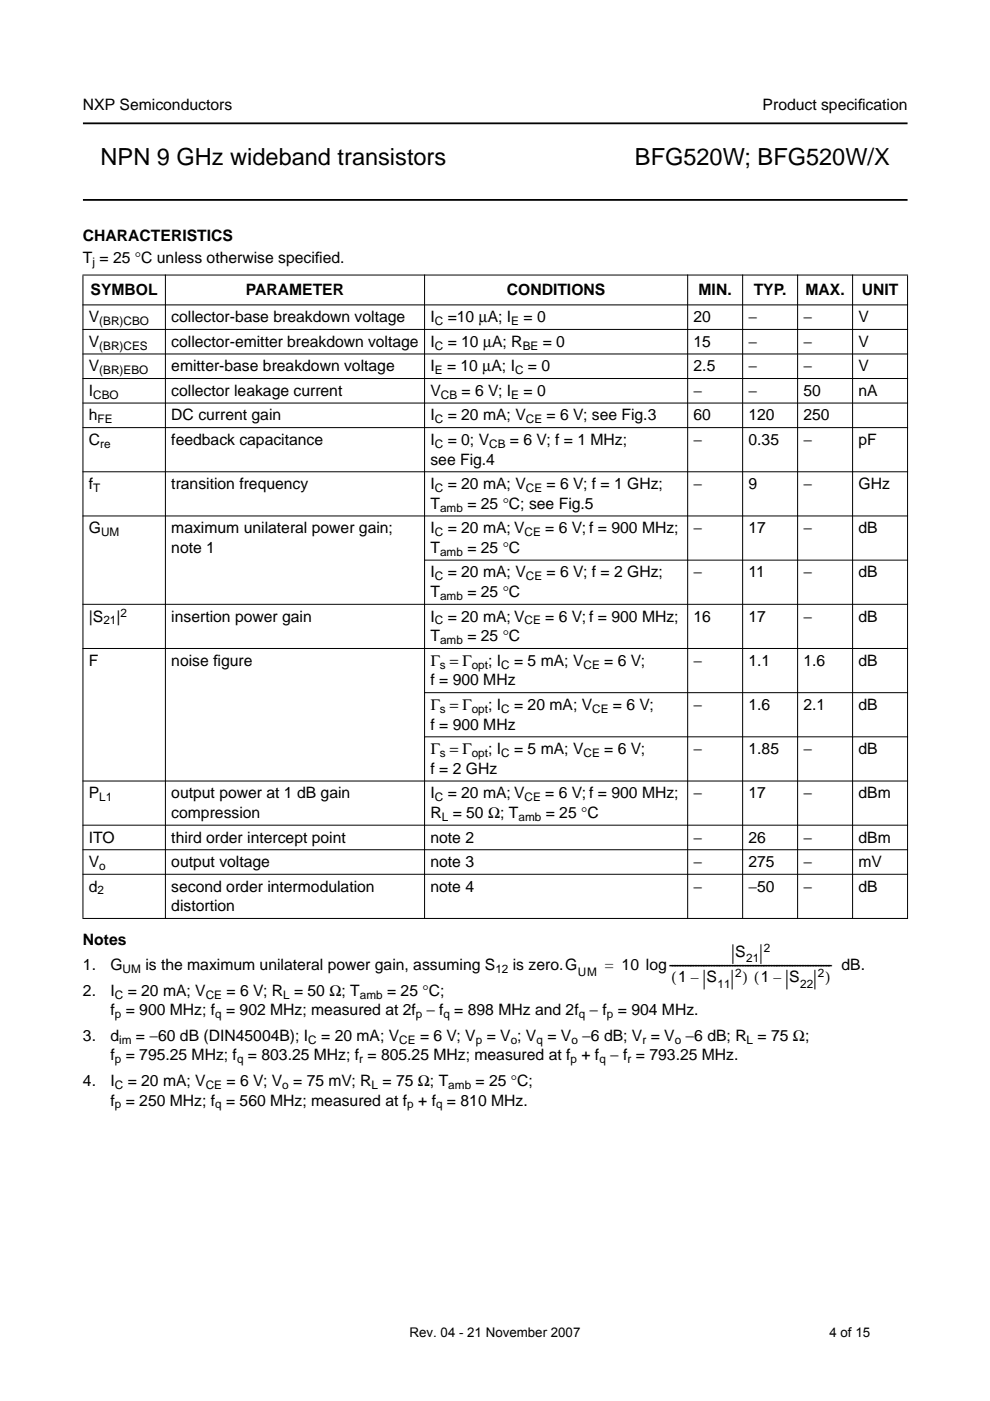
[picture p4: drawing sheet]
<svg xmlns="http://www.w3.org/2000/svg" width="210mm" height="297mm" viewBox="0 0 210 297" stroke-linecap="round" stroke-linejoin="round" font-family="sans-serif">
<defs><g id="words">
<g font-size="5">
<text x="21.3" y="34.9">NPN 9 GHz wideband transistors</text>
<text x="134.6" y="34.9">BFG520W; BFG520W/X</text>
</g>
<g font-size="3.3">
<text x="17.6" y="23.4">NXP Semiconductors</text>
<text x="161.7" y="23.4">Product specif</text>
<text x="181.9" y="23.4">ication</text>
<text x="17.6" y="51.1">CHARACTERISTICS</text>
<text x="17.6" y="55.8">T = 25 °C unless otherwise specif</text>
<text x="66.8" y="55.8">ied.</text>
<text x="19.2" y="62.6">SYMBOL</text>
<text x="52.1" y="62.6">PARAMETER</text>
<text x="107.5" y="62.6">CONDITIONS</text>
<text x="148.1" y="62.6">MIN.</text>
<text x="159.8" y="62.6">TYP.</text>
<text x="170.8" y="62.6">MAX.</text>
<text x="182.7" y="62.6">UNIT</text>
<text x="18.8" y="68.3">V</text>
<text x="36.3" y="68.3">collector-base breakdown voltage</text>
<text x="91.3" y="68.3">I</text>
<text x="94.9" y="68.3">=10 µA; I</text>
<text x="111" y="68.3">= 0</text>
<text x="147.1" y="68.3">20</text>
<text x="158.7" y="68.3">−</text>
<text x="170.4" y="68.3">−</text>
<text x="182" y="68.3">V</text>
<text x="18.8" y="73.5">V</text>
<text x="36.3" y="73.5">collector-emitter breakdown voltage</text>
<text x="91.3" y="73.5">I</text>
<text x="94.9" y="73.5">= 10 µA; R</text>
<text x="115.1" y="73.5">= 0</text>
<text x="147" y="73.5">15</text>
<text x="158.7" y="73.5">−</text>
<text x="170.4" y="73.5">−</text>
<text x="182" y="73.5">V</text>
<text x="18.8" y="83.9">I</text>
<text x="18.8" y="78.7">V</text>
<text x="36.3" y="78.7">emitter-base breakdown voltage</text>
<text x="36.3" y="83.9">collector leakage current</text>
<text x="91.3" y="78.7">I</text>
<text x="91.3" y="83.9">V</text>
<text x="94.8" y="78.7">= 10 µA; I</text>
<text x="97.9" y="83.9">= 6 V; I</text>
<text x="111" y="83.9">= 0</text>
<text x="111.9" y="78.7">= 0</text>
<text x="147.1" y="83.9">−</text>
<text x="147.1" y="78.7">2.5</text>
<text x="158.7" y="78.7">−</text>
<text x="158.7" y="83.9">−</text>
<text x="170.4" y="78.7">−</text>
<text x="170.4" y="83.9">50</text>
<text x="182" y="78.7">V</text>
<text x="182" y="83.9">nA</text>
<text x="18.8" y="89.1">h</text>
<text x="36.3" y="89.1">DC current gain</text>
<text x="91.3" y="89.1">I</text>
<text x="94.9" y="89.1">= 20 mA; V</text>
<text x="115.9" y="89.1">= 6 V; see Fig.3</text>
<text x="147" y="89.1">60</text>
<text x="158.7" y="89.1">120</text>
<text x="170.4" y="89.1">250</text>
<text x="18.8" y="94.3">C</text>
<text x="36.3" y="94.3">feedback capacitance</text>
<text x="91.3" y="94.3">I</text>
<text x="94.9" y="94.3">= 0; V</text>
<text x="108.1" y="94.3">= 6 V; f = 1 MHz;</text>
<text x="147" y="94.3">−</text>
<text x="158.7" y="94.3">0.35</text>
<text x="170.4" y="94.3">−</text>
<text x="182" y="94.3">pF</text>
<text x="91.3" y="98.5">see Fig.4</text>
<text x="18.8" y="103.7">f</text>
<text x="36.3" y="103.7">transition frequency</text>
<text x="91.3" y="107.9">T</text>
<text x="91.3" y="103.7">I</text>
<text x="94.9" y="103.7">= 20 mA; V</text>
<text x="99.1" y="107.9">= 25 °C; see Fig.5</text>
<text x="115.9" y="103.7">= 6 V; f = 1 GHz;</text>
<text x="147" y="103.7">−</text>
<text x="158.7" y="103.7">9</text>
<text x="170.4" y="103.7">−</text>
<text x="182" y="103.7">GHz</text>
<text x="18.8" y="113.1">G</text>
<text x="36.3" y="113.1">maximum unilateral power gain;</text>
<text x="91.3" y="113.1">I</text>
<text x="94.9" y="113.1">= 20 mA; V</text>
<text x="115.6" y="113.1">= 6 V; f = 900 MHz;</text>
<text x="147" y="113.1">−</text>
<text x="158.7" y="113.1">17</text>
<text x="170.4" y="113.1">−</text>
<text x="182" y="113.1">dB</text>
<text x="36.3" y="117.2">note 1</text>
<text x="91.3" y="117.2">T</text>
<text x="99.1" y="117.2">= 25 °C</text>
<text x="91.3" y="122.4">I</text>
<text x="94.9" y="122.4">= 20 mA; V</text>
<text x="115.9" y="122.4">= 6 V; f = 2 GHz;</text>
<text x="147" y="122.4">−</text>
<text x="158.7" y="122.4">11</text>
<text x="170.4" y="122.4">−</text>
<text x="182" y="122.4">dB</text>
<text x="18.8" y="131.8">|S</text>
<text x="24.7" y="131.8">|</text>
<text x="36.3" y="131.8">insertion power gain</text>
<text x="91.3" y="126.6">T</text>
<text x="91.3" y="131.8">I</text>
<text x="94.9" y="131.8">= 20 mA; V</text>
<text x="99.1" y="126.6">= 25 °C</text>
<text x="115.6" y="131.8">= 6 V; f = 900 MHz;</text>
<text x="147" y="131.8">16</text>
<text x="158.7" y="131.8">17</text>
<text x="170.4" y="131.8">−</text>
<text x="182" y="131.8">dB</text>
<text x="91.3" y="136">T</text>
<text x="99.1" y="136">= 25 °C</text>
<text x="18.8" y="141.2">F</text>
<text x="36.3" y="141.2">noise f</text>
<text x="45.2" y="141.2">igure</text>
<text x="91.3" y="141.2">Γ = Γ</text>
<text x="103.5" y="141.2">; I</text>
<text x="109" y="141.2">= 5 mA; V</text>
<text x="128.1" y="141.2">= 6 V;</text>
<text x="147" y="141.2">−</text>
<text x="158.7" y="141.2">1.1</text>
<text x="170.4" y="141.2">1.6</text>
<text x="182" y="141.2">dB</text>
<text x="91.3" y="145.3">f = 900 MHz</text>
<text x="91.3" y="150.5">Γ = Γ</text>
<text x="91.3" y="154.7">f = 900 MHz</text>
<text x="103.5" y="150.5">; I</text>
<text x="109" y="150.5">= 20 mA; V</text>
<text x="130" y="150.5">= 6 V;</text>
<text x="147.1" y="150.5">−</text>
<text x="158.7" y="150.5">1.6</text>
<text x="170.4" y="150.5">2.1</text>
<text x="182" y="150.5">dB</text>
<text x="91.3" y="159.9">Γ = Γ</text>
<text x="103.5" y="159.9">; I</text>
<text x="109" y="159.9">= 5 mA; V</text>
<text x="128.1" y="159.9">= 6 V;</text>
<text x="147" y="159.9">−</text>
<text x="158.7" y="159.9">1.85</text>
<text x="170.4" y="159.9">−</text>
<text x="182" y="159.9">dB</text>
<text x="91.3" y="164.1">f = 2 GHz</text>
<text x="18.8" y="169.3">P</text>
<text x="36.3" y="169.3">output power at 1 dB gain</text>
<text x="36.3" y="173.4">compression</text>
<text x="91.3" y="173.4">R = 50 Ω; T</text>
<text x="91.3" y="169.3">I</text>
<text x="94.9" y="169.3">= 20 mA; V</text>
<text x="115.6" y="169.3">= 6 V; f = 900 MHz;</text>
<text x="115.7" y="173.4">= 25 °C</text>
<text x="147.1" y="169.3">−</text>
<text x="158.7" y="169.3">17</text>
<text x="170.4" y="169.3">−</text>
<text x="182" y="169.3">dBm</text>
<text x="18.8" y="178.6">ITO</text>
<text x="36.3" y="178.6">third order intercept point</text>
<text x="91.3" y="178.6">note 2</text>
<text x="147.1" y="178.6">−</text>
<text x="158.7" y="178.6">26</text>
<text x="170.4" y="178.6">−</text>
<text x="182" y="178.6">dBm</text>
<text x="18.8" y="183.8">V</text>
<text x="36.3" y="183.8">output voltage</text>
<text x="91.3" y="183.8">note 3</text>
<text x="147.1" y="183.8">−</text>
<text x="158.7" y="183.8">275</text>
<text x="170.4" y="183.8">−</text>
<text x="182" y="183.8">mV</text>
<text x="18.8" y="189">d</text>
<text x="36.3" y="189">second order intermodulation</text>
<text x="91.3" y="189">note 4</text>
<text x="147.1" y="189">−</text>
<text x="158.7" y="189">−50</text>
<text x="170.4" y="189">−</text>
<text x="182" y="189">dB</text>
<text x="36.3" y="193.2">distortion</text>
<text x="17.6" y="200.3">Notes</text>
<text x="155.9" y="202.8">S</text>
<text x="17.6" y="205.7">1.</text>
<text x="23.4" y="205.7">G</text>
<text x="30.8" y="205.7">is the maximum unilateral power gain, assuming S</text>
<text x="108.7" y="205.7">is zero.G</text>
<text x="128.3" y="205.7">= 10 log-------------------------------------------------------------- dB.</text>
<text x="142.3" y="208.2">(1 –</text>
<text x="149.8" y="208.2">S</text>
<text x="157.4" y="208.2">) (1 –</text>
<text x="167.3" y="208.2">S</text>
<text x="175" y="208.2">)</text>
<text x="17.6" y="211.1">2.</text>
<text x="23.4" y="215.3">f = 900 MHz; f = 902 MHz; measured at 2f − f = 898 MHz and 2f − f = 904 MHz.</text>
<text x="23.4" y="211.1">I</text>
<text x="27.1" y="211.1">= 20 mA; V</text>
<text x="48" y="211.1">= 6 V; R = 50 Ω; T</text>
<text x="82.1" y="211.1">= 25 °C;</text>
<text x="17.6" y="220.7">3.</text>
<text x="23.4" y="220.7">d</text>
<text x="28.8" y="220.7">= −60 dB (DIN45004B); I</text>
<text x="68.1" y="220.7">= 20 mA; V</text>
<text x="89.1" y="220.7">= 6 V; V = V ; V = V −6 dB; V = V −6 dB; R = 75 Ω;</text>
<text x="23.4" y="224.8">f = 795.25 MHz; f = 803.25 MHz; f = 805.25 MHz; measured at f + f − f = 793.25 MHz.</text>
<text x="17.6" y="230.3">4.</text>
<text x="23.4" y="230.3">I</text>
<text x="27.1" y="230.3">= 20 mA; V</text>
<text x="48" y="230.3">= 6 V; V = 75 mV; R = 75 Ω; T</text>
<text x="100.8" y="230.3">= 25 °C;</text>
<text x="23.4" y="234.4">f = 250 MHz; f = 560 MHz; measured at f + f = 810 MHz.</text>
</g>
<g font-size="2.8">
<text x="86.8" y="283.4">Rev. 04 - 21 November 2007</text>
<text x="175.9" y="283.4">4 of 15</text>
</g>
<g font-size="2.5">
<text x="19.6" y="56.4">j</text>
<text x="21.1" y="68.9">(BR)CBO</text>
<text x="92.2" y="68.9">C</text>
<text x="108.4" y="68.9">E</text>
<text x="21.1" y="74.1">(BR)CES</text>
<text x="92.2" y="74.1">C</text>
<text x="110.8" y="74.1">BE</text>
<text x="21.1" y="79.3">(BR)EBO</text>
<text x="92.2" y="79.3">E</text>
<text x="109.2" y="79.3">C</text>
<text x="19.8" y="84.5">CBO</text>
<text x="20.7" y="89.7">FE</text>
<text x="92.2" y="89.7">C</text>
<text x="93.5" y="84.5">CB</text>
<text x="108.4" y="84.5">E</text>
<text x="111.5" y="89.7">CE</text>
<text x="21.2" y="94.9">re</text>
<text x="92.2" y="94.9">C</text>
<text x="103.7" y="94.9">CB</text>
<text x="19.8" y="104.3">T</text>
<text x="92.2" y="104.3">C</text>
<text x="111.5" y="104.3">CE</text>
<text x="21.4" y="113.7">UM</text>
<text x="92.2" y="113.7">C</text>
<text x="93.3" y="108.5">amb</text>
<text x="111.2" y="113.7">CE</text>
<text x="93.3" y="117.8">amb</text>
<text x="92.2" y="123">C</text>
<text x="111.5" y="123">CE</text>
<text x="25.6" y="130.8">2</text>
<text x="93.3" y="127.2">amb</text>
<text x="21.9" y="132.4">21</text>
<text x="92.2" y="132.4">C</text>
<text x="93.3" y="136.6">amb</text>
<text x="111.2" y="132.4">CE</text>
<text x="93.3" y="141.8">s</text>
<text x="100" y="141.8">opt</text>
<text x="106.3" y="141.8">C</text>
<text x="123.7" y="141.8">CE</text>
<text x="93.3" y="151.1">s</text>
<text x="100" y="151.1">opt</text>
<text x="106.3" y="151.1">C</text>
<text x="125.6" y="151.1">CE</text>
<text x="93.3" y="160.5">s</text>
<text x="100" y="160.5">opt</text>
<text x="106.3" y="160.5">C</text>
<text x="123.7" y="160.5">CE</text>
<text x="21.1" y="169.9">L1</text>
<text x="92.2" y="169.9">C</text>
<text x="111.2" y="169.9">CE</text>
<text x="93.7" y="174">L</text>
<text x="109.9" y="174">amb</text>
<text x="21.1" y="184.4">o</text>
<text x="20.7" y="189.6">2</text>
<text x="158.2" y="204">21</text>
<text x="162" y="201.8">2</text>
<text x="26" y="206.3">UM</text>
<text x="105" y="206.3">12</text>
<text x="122.5" y="206.9">UM</text>
<text x="152.1" y="209.4">11</text>
<text x="155.9" y="207.2">2</text>
<text x="169.7" y="209.4">22</text>
<text x="173.4" y="207.2">2</text>
<text x="24.3" y="211.7">C</text>
<text x="24.3" y="215.9">p</text>
<text x="43.6" y="211.7">CE</text>
<text x="45.6" y="215.9">q</text>
<text x="60" y="211.7">L</text>
<text x="76.3" y="211.7">amb</text>
<text x="88.2" y="215.9">p</text>
<text x="94" y="215.9">q</text>
<text x="122.7" y="215.9">q</text>
<text x="128.7" y="215.9">p</text>
<text x="25.3" y="221.3">im</text>
<text x="65.4" y="221.3">C</text>
<text x="84.7" y="221.3">CE</text>
<text x="100.9" y="221.3">p</text>
<text x="108.3" y="221.3">o</text>
<text x="113.7" y="221.3">q</text>
<text x="121.1" y="221.3">o</text>
<text x="136.2" y="221.3">r</text>
<text x="143.1" y="221.3">o</text>
<text x="158.3" y="221.3">L</text>
<text x="24.3" y="225.4">p</text>
<text x="50.3" y="225.4">q</text>
<text x="76.2" y="225.4">r</text>
<text x="121" y="225.4">p</text>
<text x="127.1" y="225.4">q</text>
<text x="133.1" y="225.4">r</text>
<text x="24.3" y="230.9">C</text>
<text x="43.6" y="230.9">CE</text>
<text x="59.9" y="230.9">o</text>
<text x="78.8" y="230.9">L</text>
<text x="95.1" y="230.9">amb</text>
<text x="24.3" y="235">p</text>
<text x="45.6" y="235">q</text>
<text x="86.3" y="235">p</text>
<text x="92.5" y="235">q</text>
</g>
</g></defs>
<path d="M17.6 26.2h174.8M17.6 42.4h174.8" fill="none" stroke="#000" stroke-width=".38"/>
<g fill="#000" stroke="#000" stroke-width=".21">
<path d="M17.5 58.3h175zM17.5 64.6h175zM17.5 69.8h175zM17.5 75.1h175zM17.5 80.3h175zM17.5 85.5h175zM17.5 90.7h175zM17.5 100h175zM17.5 109.4h175zM89.9 118.8h102.6zM17.5 128.1h175zM17.5 137.5h175z"/>
<path d="M89.9 146.9h102.6zM89.9 156.2h102.6zM17.5 165.6h175zM17.5 175h175zM17.6 58.4v136.2zM35.1 58.2v136.6zM90 58.2v136.6zM145.8 58.2v136.6zM157.5 58.2v136.6zM169.1 58.2v136.6zM180.8 58.2v136.6zM192.4 58.4v136.2z"/>
<path d="M17.5 180.2h175zM17.5 185.4h175zM17.5 194.7h175z"/>
</g>
<path d="M149.3 205.7v4M155.2 205.7v4M155.4 200.3v4M161.3 200.3v4M166.8 205.7v4M172.8 205.7v4" fill="none" stroke="#000" stroke-width=".21"/>
<use href="#words"/>
</svg>
